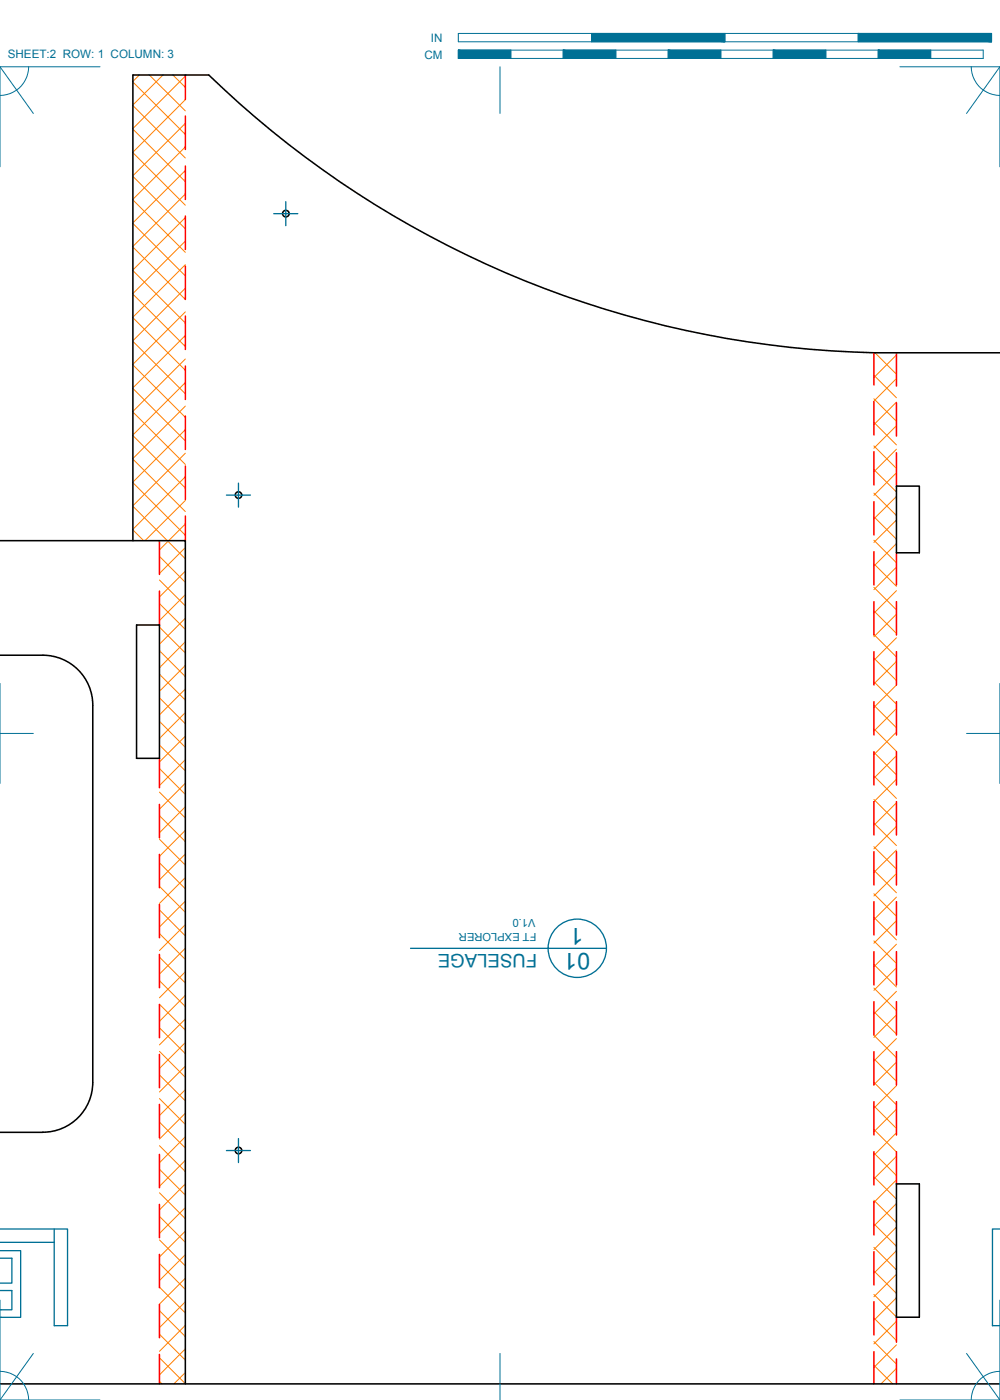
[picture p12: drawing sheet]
<svg xmlns="http://www.w3.org/2000/svg" width="190mm" height="267mm" viewBox="0 0 190 267" stroke-linecap="round" stroke-linejoin="round" font-family="sans-serif">
<defs><g id="words">
<g font-size="4.4" fill="#007095">
<text x="111.2" y="176.7" transform="rotate(-180 111.2 176.7)">1</text>
<text x="112.4" y="181.5" transform="rotate(-180 112.4 181.5)">01</text>
</g>
<text font-size="3.5" fill="#007095" x="102.3" y="181.8" transform="rotate(-180 102.3 181.8)">FUSELAGE</text>
<g font-size="2.2" fill="#007095">
<text x="1.5" y="11.1">SHEET:2 ROW: 1 COLUMN: 3</text>
<text x="80.8" y="11.2">CM</text>
<text x="82.1" y="8">IN</text>
</g>
<g font-size="2.1" fill="#007095">
<text x="102" y="175.2" transform="rotate(-180 102 175.2)">V1.0</text>
<text x="102.2" y="177.7" transform="rotate(-180 102.2 177.7)">FT EXPLORER</text>
</g>
</g></defs>
<g fill="none" stroke="#ff7f00" stroke-width=".19">
<path d="M25.3 15.6l10 10M26.5 14.3l-1.2 1.2M28.4 14.3l6.9 6.8M31.1 14.3l-5.8 5.7M32.9 14.3l2.4 2.3M35.3 19l-10 10M35.3 14.5l-10 10M25.3 20.1l10 10M25.3 24.6l10 10M25.3 29.1l10 10M25.3 33.6l10 10M25.3 38.1l10 10"/>
<path d="M35.3 37l-10 9.9M35.3 32.5l-10 10M35.3 28l-10 10M35.3 23.5l-10 10M25.3 42.6l10 10M25.3 47.1l10 9.9M25.3 51.5l10 10M25.3 56l10 10M35.3 59.4l-10 10M35.3 54.9l-10 10M35.3 50.4l-10 10M35.3 45.9l-10 10"/>
<path d="M35.3 41.4l-10 10M25.3 60.5l10 10M25.3 65l10 10M25.3 69.5l10 10M25.3 74l10 10M25.3 78.5l10 10M35.3 77.4l-10 10M35.3 72.9l-10 10M35.3 68.4l-10 10M35.3 63.9l-10 10M166.5 67.4l.2-.2 4.1 4.1M166.5 71.5l4.3 4.3"/>
<path d="M166.5 76l4.3 4.3M170.8 76.6l-4.3 4.3M170.8 72.1l-4.3 4.3M170.8 67.6l-4.3 4.3M25.3 83l10 10M25.3 87.5l10 10M25.3 91.9l10 10.1M25.3 96.4l10 10M35.3 99.8l-4.9 5M35.3 95.3l-7.7 7.7M35.3 90.8l-10 10M35.3 86.3l-10 10.1"/>
<path d="M35.3 81.9l-10 9.9M166.5 80.5l4.3 4.3M166.5 84.9l4.3 4.3M166.5 89.5l4.3 4.2M166.5 93.9l4.3 4.3M166.5 98.4l4.3 4.3M170.8 99.1l-4.3 4.2M170.8 94.6l-4.3 4.2M170.8 90.1l-4.3 4.3M170.8 85.6l-4.3 4.3M170.8 81.1l-4.3 4.3M25.3 100.9l2.1 2.1"/>
<path d="M30.4 106l4.9 4.9M30.4 110.5l4.9 4.9M30.4 115l4.9 4.9M30.4 119.5l4.9 4.9M35.3 117.8l-4.9 4.9M35.3 113.3l-4.9 4.9M35.3 108.8l-4.9 4.9M35.3 104.3l-4.9 4.9M166.5 102.9l4.3 4.3M166.5 107.4l4.3 4.3M166.5 111.9l4.3 4.3M166.5 116.4l4.3 4.3"/>
<path d="M170.8 117l-4.3 4.3M170.8 112.5l-4.3 4.3M170.8 108l-4.3 4.3M170.8 103.5l-4.3 4.3M30.4 124l4.9 4.9M30.4 128.4l4.9 5M30.4 132.9l4.9 5M30.4 137.4l4.9 5M35.3 135.7l-4.9 5M35.3 131.3l-4.9 4.9M35.3 126.8l-4.9 4.9M35.3 122.3l-4.9 4.9"/>
<path d="M166.5 120.9l4.3 4.3M166.5 125.4l4.3 4.2M166.5 129.9l4.3 4.3M166.5 134.3l4.3 4.3M166.5 138.8l4.3 4.3M170.8 139.5l-4.3 4.3M170.8 135l-4.3 4.3M170.8 130.5l-4.3 4.3M170.8 126l-4.3 4.3M170.8 121.5l-4.3 4.3M30.4 141.9l4.9 5M30.4 146.4l4.9 4.9"/>
<path d="M30.4 150.9l4.9 4.9M30.4 155.4l4.9 4.9M30.4 159.9l4.9 4.9M35.3 158.2l-4.9 4.9M35.3 153.7l-4.9 4.9M35.3 149.2l-4.9 5M35.3 144.7l-4.9 4.9M35.3 140.2l-4.9 5M166.5 143.3l4.3 4.3M166.5 147.8l4.3 4.3M166.5 152.3l4.3 4.3M166.5 156.8l4.3 4.3"/>
<path d="M170.8 157.4l-4.3 4.3M170.8 152.9l-4.3 4.3M170.8 148.4l-4.3 4.3M170.8 144l-4.3 4.3M30.4 164.4l4.9 4.9M30.4 168.8l4.9 5M30.4 173.3l4.9 5M30.4 177.8l4.9 5M35.3 176.1l-4.9 5M35.3 171.7l-4.9 4.9M35.3 167.2l-4.9 4.9M35.3 162.7l-4.9 4.9"/>
<path d="M166.5 161.3l4.3 4.3M166.5 165.8l4.3 4.3M166.5 170.3l4.3 4.3M166.5 174.8l4.3 4.2M166.5 179.2l4.3 4.3M170.8 179.9l-4.3 4.3M170.8 175.4l-4.3 4.3M170.8 170.9l-4.3 4.3M170.8 166.4l-4.3 4.3M170.8 161.9l-4.3 4.3M30.4 182.3l4.9 5M30.4 186.8l4.9 4.9"/>
<path d="M30.4 191.3l4.9 4.9M30.4 195.8l4.9 4.9M35.3 198.6l-4.9 4.9M35.3 194.1l-4.9 5M35.3 189.6l-4.9 5M35.3 185.1l-4.9 5M35.3 180.6l-4.9 5M166.5 183.7l4.3 4.3M166.5 188.2l4.3 4.3M166.5 192.7l4.3 4.3M166.5 197.2l4.3 4.3M170.8 197.8l-4.3 4.3"/>
<path d="M170.8 193.3l-4.3 4.3M170.8 188.8l-4.3 4.3M170.8 184.4l-4.3 4.3M30.4 200.3l4.9 4.9M30.4 204.8l4.9 4.9M30.4 209.3l4.9 4.9M30.4 213.8l4.9 4.9M30.4 218.2l4.9 5M35.3 216.6l-4.9 4.9M35.3 212.1l-4.9 4.9M35.3 207.6l-4.9 4.9M35.3 203.1l-4.9 4.9"/>
<path d="M166.5 201.7l4.3 4.3M166.5 206.2l4.3 4.3M166.5 210.7l4.3 4.3M166.5 215.2l4.3 4.3M166.5 219.6l4.3 4.3M170.8 215.8l-4.3 4.3M170.8 211.3l-4.3 4.3M170.8 206.8l-4.3 4.3M170.8 202.3l-4.3 4.3M30.4 222.7l4.9 5M30.4 227.2l4.9 5M30.4 231.7l4.9 5"/>
<path d="M30.4 236.2l4.9 5M35.3 221l-4.9 5M35.3 239l-4.9 4.9M35.3 234.5l-4.9 5M35.3 230l-4.9 5M35.3 225.5l-4.9 5M166.5 224.2l4.3 4.2M166.5 228.6l4.3 4.3M166.5 233.1l4.3 4.3M166.5 237.6l4.3 4.3M170.8 238.3l-4.3 4.2M170.8 233.8l-4.3 4.2"/>
<path d="M170.8 229.3l-4.3 4.3M170.8 224.8l-4.3 4.3M170.8 220.3l-4.3 4.3M30.4 240.7l4.9 4.9M30.4 245.2l4.9 4.9M30.4 249.7l4.9 4.9M30.4 254.2l4.9 4.9M30.4 258.7l4.9 4.9M35.3 248l-4.9 4.9M35.3 257l-4.9 4.9M35.3 252.5l-4.9 4.9M35.3 243.5l-4.9 4.9"/>
<path d="M166.5 242.1l4.3 4.3M166.5 246.6l4.3 4.3M166.5 251.1l4.3 4.3M166.5 255.6l4.3 4.3M170.8 256.2l-4.3 4.3M170.8 251.7l-4.3 4.3M170.8 247.2l-4.3 4.3M170.8 242.7l-4.3 4.3M30.4 263.1l.5 .5M35.3 261.5l-2.2 2.1M166.5 260.1l3.6 3.5M170.8 260.7l-3 2.9"/>
</g>
<g fill="none" stroke="#007095" stroke-width=".25">
<path d="M54.4 38.4v4.6M52.2 40.7h4.5M43.1 94.3h4.6M45.4 92v4.6M78.2 180.7h37.3M43.1 219.2h4.6M45.4 216.9v4.6M0 234.1h12.9v18.4h-2.6v-18.4M0 239.7h2.3v4.7h-2.3M0 238.3h3.9v12.7h-3.9M0 236.7h10.3M190.5 234.1h-1.4v18.4h1.4"/>
<path d="M0 245.9h2.3v3.6h-2.3"/>
<circle cx="110" cy="180.6" r="5.6"/>
</g>
<g fill="none" stroke="#000" stroke-width=".3">
<path d="M190.5 67.2h-24a188 188 0 0 1-126.7-52.9h-14.5v88.7M170.8 92.6h4.3v12.7h-4.3zM0 103h35.3v160.6M26 119.1h4.4v25.4h-4.4zM0 124.8h8.2a9.5 9.5 0 0 1 9.5 9.5v71.9a9.5 9.5 0 0 1-9.5 9.5h-8.2M170.8 225.5h4.3v25.4h-4.3zM0 263.6h190.5"/>
<circle cx="54.5" cy="40.7" r=".62"/>
<circle cx="45.4" cy="94.3" r=".62"/>
<circle cx="45.4" cy="219.2" r=".62"/>
</g>
<g fill="none" stroke="#f00" stroke-width=".3">
<path d="M35.3 14.3v4.6M35.3 22.1v6.4M35.3 31.6v6.4M35.3 41.2v6.3M35.3 50.7v6.3M35.3 60.2v6.4M35.3 69.7v6.4M35.3 79.3v6.3M166.5 67.2v6.1M166.5 76.5v6.4M170.8 67.2v6.4M170.8 76.7v6.4"/>
<path d="M35.3 88.8v6.3M35.3 98.3v4.7M166.5 86v6.4M166.5 95.6v6.3M170.8 86.3v6.3M30.4 103v6.4M30.4 112.6v6.5M166.5 105.1v6.3M166.5 114.6v6.4M170.8 105.3v6.1M170.8 114.6v6.4M166.5 124.1v6.4"/>
<path d="M166.5 133.7v6.3M170.8 124.1v6.4M170.8 133.7v6.3M30.4 144.5v5.6M30.4 153.2v6.4M166.5 143.2v6.3M166.5 152.7v6.4M170.8 143.2v6.3M170.8 152.7v6.4M30.4 162.8v6.3M30.4 172.3v6.3M166.5 162.2v6.4"/>
<path d="M166.5 171.8v6.3M170.8 162.2v6.4M170.8 171.8v6.3M30.4 181.8v6.4M30.4 191.3v6.4M166.5 181.3v6.3M166.5 190.8v6.4M170.8 181.3v6.3M170.8 190.8v6.4M30.4 200.9v6.3M30.4 210.4v6.3M30.4 219.9v6.4"/>
<path d="M166.5 200.3v6.4M166.5 209.9v6.3M166.5 219.4v6.3M170.8 200.3v6.4M170.8 209.9v6.3M170.8 219.4v6.1M30.4 229.4v6.4M30.4 239v6.3M166.5 228.9v6.4M166.5 238.4v6.4M30.4 248.5v6.3M30.4 258v5.6"/>
<path d="M166.5 248v6.3M166.5 257.5v6.1M170.8 250.9v4.8M170.8 258.9v4.7"/>
</g>
<g fill="none" stroke="#007095" stroke-width=".19">
<path d="M0 12.7l6.3 8.9M5.5 12.7a5.5 5.5 0 0 1-5.5 5.5M19 12.7h-19v19.1M87.3 6.4h101.6v1.6h-101.6zM87.3 9.5h100v1.6h-100zM95.2 12.7v8.9M97.3 9.5v1.6M107.3 9.5v1.6M112.7 6.4v1.6M117.3 9.5v1.6M127.3 9.5v1.6M137.3 9.5v1.6"/>
<path d="M138.1 6.4v1.6M147.3 9.5v1.6M157.3 9.5v1.6M163.5 6.4v1.6M167.3 9.5v1.6M171.4 12.7h19.1v19.1M177.3 9.5v1.6M185 12.7a5.5 5.5 0 0 0 5.5 5.5M190.5 12.7l-6.4 8.9M0 139.7h6.3M0 130.2v19M184.1 139.7h6.4"/>
<path d="M190.5 130.2v19M0 247.7v19h19M6.3 257.8l-6.3 8.9M95.2 257.8v8.9M184.1 257.8l6.4 8.9M190.5 247.7v19h-19.1M0 261.2a5.5 5.5 0 0 1 5.5 5.5M190.5 261.2a5.5 5.5 0 0 0-5.5 5.5"/>
</g>
<g fill="#007095" stroke="#007095" stroke-width=".19">
<path d="M163.5 6.4l25.4 1.6v-1.6zM163.5 6.4l25.4 1.6h-25.4z"/>
<path d="M112.7 6.4l25.4 1.6v-1.6zM112.7 6.4l25.4 1.6h-25.4z"/>
<path d="M167.3 9.5l10 1.6v-1.6zM167.3 9.5l10 1.6h-10z"/>
<path d="M147.3 9.5l10 1.6v-1.6zM147.3 9.5l10 1.6h-10z"/>
<path d="M127.3 9.5l10 1.6v-1.6zM127.3 9.5l10 1.6h-10z"/>
<path d="M107.3 9.5l10 1.6v-1.6zM107.3 9.5l10 1.6h-10z"/>
<path d="M87.3 9.5l10 1.6v-1.6zM87.3 9.5l10 1.6h-10z"/>
</g>
<use href="#words"/>
</svg>
